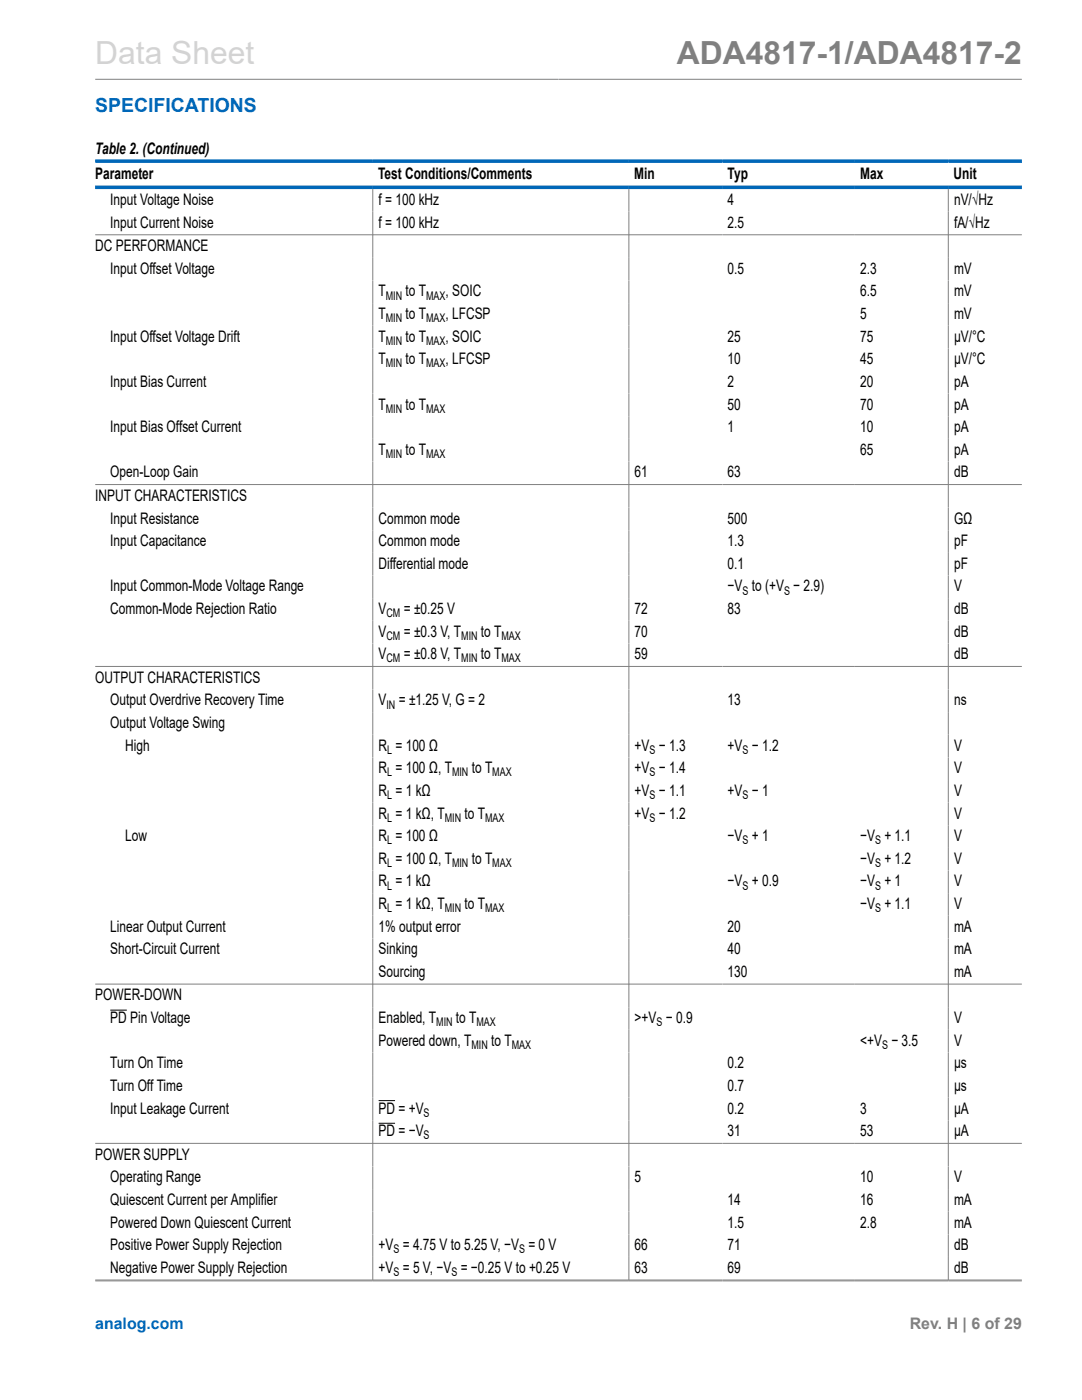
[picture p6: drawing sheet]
<svg xmlns="http://www.w3.org/2000/svg" width="216mm" height="279mm" viewBox="0 0 216 279" stroke-linecap="round" stroke-linejoin="round" font-family="sans-serif">
<defs><g id="words">
<text font-size="6.3" fill="#d3d3d3" x="19" y="12.7">Data Sheet</text>
<text font-size="6.3" fill="#808080" x="135.1" y="12.7">ADA4817-1/ADA4817-2</text>
<text font-size="3.9" fill="#0067b8" x="19" y="22.3">SPECIFICATIONS</text>
<g font-size="3.2">
<text x="19" y="30.8">Table 2. (Continued)</text>
<text x="19" y="35.7">Parameter</text>
<text x="75.4" y="35.7">Test Conditions/Comments</text>
<text x="126.5" y="35.7">Min</text>
<text x="145.2" y="35.7">Typ</text>
<text x="171.6" y="35.7">Max</text>
<text x="190.3" y="35.7">Unit</text>
<text x="22" y="40.9">Input Voltage Noise</text>
<text x="75.5" y="40.9">f = 100 kHz</text>
<text x="145.2" y="40.9">4</text>
<text x="190.4" y="40.9">nV/√Hz</text>
<text x="22" y="45.4">Input Current Noise</text>
<text x="75.5" y="45.4">f = 100 kHz</text>
<text x="145.2" y="45.4">2.5</text>
<text x="190.4" y="45.4">fA/√Hz</text>
<text x="19" y="50.1">DC PERFORMANCE</text>
<text x="22" y="54.6">Input Offset Voltage</text>
<text x="75.5" y="59.1">T</text>
<text x="80.9" y="59.1">to T</text>
<text x="88.9" y="59.1">, SOIC</text>
<text x="145.2" y="54.6">0.5</text>
<text x="171.6" y="54.6">2.3</text>
<text x="171.6" y="59.1">6.5</text>
<text x="190.4" y="54.6">mV</text>
<text x="190.4" y="59.1">mV</text>
<text x="75.5" y="63.7">T</text>
<text x="80.9" y="63.7">to T</text>
<text x="88.9" y="63.7">, LFCSP</text>
<text x="171.6" y="63.7">5</text>
<text x="190.4" y="63.7">mV</text>
<text x="22" y="68.2">Input Offset Voltage Drift</text>
<text x="75.5" y="68.2">T</text>
<text x="80.9" y="68.2">to T</text>
<text x="88.9" y="68.2">, SOIC</text>
<text x="145.2" y="68.2">25</text>
<text x="171.6" y="68.2">75</text>
<text x="190.4" y="68.2">µV/°C</text>
<text x="22" y="77.2">Input Bias Current</text>
<text x="75.5" y="72.7">T</text>
<text x="80.9" y="72.7">to T</text>
<text x="88.9" y="72.7">, LFCSP</text>
<text x="145.2" y="72.7">10</text>
<text x="145.2" y="77.2">2</text>
<text x="171.6" y="72.7">45</text>
<text x="171.6" y="77.2">20</text>
<text x="190.4" y="72.7">µV/°C</text>
<text x="190.4" y="77.2">pA</text>
<text x="75.5" y="81.7">T</text>
<text x="80.9" y="81.7">to T</text>
<text x="145.2" y="81.7">50</text>
<text x="171.6" y="81.7">70</text>
<text x="190.4" y="81.7">pA</text>
<text x="22" y="86.2">Input Bias Offset Current</text>
<text x="145.2" y="86.2">1</text>
<text x="171.6" y="86.2">10</text>
<text x="190.4" y="86.2">pA</text>
<text x="22" y="95.3">Open-Loop Gain</text>
<text x="75.5" y="90.8">T</text>
<text x="80.9" y="90.8">to T</text>
<text x="126.6" y="95.3">61</text>
<text x="145.2" y="95.3">63</text>
<text x="171.6" y="90.8">65</text>
<text x="190.4" y="90.8">pA</text>
<text x="190.4" y="95.3">dB</text>
<text x="19" y="100">INPUT CHARACTERISTICS</text>
<text x="22" y="104.5">Input Resistance</text>
<text x="75.5" y="104.5">Common mode</text>
<text x="145.2" y="104.5">500</text>
<text x="190.4" y="104.5">GΩ</text>
<text x="22" y="109">Input Capacitance</text>
<text x="75.5" y="109">Common mode</text>
<text x="75.5" y="113.5">Differential mode</text>
<text x="145.2" y="109">1.3</text>
<text x="145.2" y="113.5">0.1</text>
<text x="190.4" y="109">pF</text>
<text x="190.4" y="113.5">pF</text>
<text x="22" y="118">Input Common-Mode Voltage Range</text>
<text x="145.2" y="118">−V to (+V − 2.9)</text>
<text x="190.4" y="118">V</text>
<text x="22" y="122.5">Common-Mode Rejection Ratio</text>
<text x="75.5" y="122.5">V</text>
<text x="80.6" y="122.5">= ±0.25 V</text>
<text x="126.6" y="122.5">72</text>
<text x="145.2" y="122.5">83</text>
<text x="190.4" y="122.5">dB</text>
<text x="75.5" y="127.1">V</text>
<text x="75.5" y="131.6">V</text>
<text x="80.6" y="127.1">= ±0.3 V, T</text>
<text x="80.6" y="131.6">= ±0.8 V, T</text>
<text x="96" y="127.1">to T</text>
<text x="96" y="131.6">to T</text>
<text x="126.6" y="127.1">70</text>
<text x="126.6" y="131.6">59</text>
<text x="190.4" y="127.1">dB</text>
<text x="190.4" y="131.6">dB</text>
<text x="19" y="136.3">OUTPUT CHARACTERISTICS</text>
<text x="22" y="140.8">Output Overdrive Recovery Time</text>
<text x="75.5" y="140.8">V</text>
<text x="79.6" y="140.8">= ±1.25 V, G = 2</text>
<text x="145.2" y="140.8">13</text>
<text x="190.4" y="140.8">ns</text>
<text x="22" y="145.3">Output Voltage Swing</text>
<text x="25" y="149.8">High</text>
<text x="75.5" y="149.8">R = 100 Ω</text>
<text x="126.6" y="149.8">+V − 1.3</text>
<text x="145.2" y="149.8">+V − 1.2</text>
<text x="190.4" y="149.8">V</text>
<text x="75.5" y="154.3">R = 100 Ω, T</text>
<text x="94.1" y="154.3">to T</text>
<text x="126.6" y="154.3">+V − 1.4</text>
<text x="190.4" y="154.3">V</text>
<text x="75.5" y="158.8">R = 1 kΩ</text>
<text x="126.6" y="158.8">+V − 1.1</text>
<text x="145.2" y="158.8">+V − 1</text>
<text x="190.4" y="158.8">V</text>
<text x="25" y="167.9">Low</text>
<text x="75.5" y="163.4">R = 1 kΩ, T</text>
<text x="75.5" y="167.9">R = 100 Ω</text>
<text x="92.7" y="163.4">to T</text>
<text x="126.6" y="163.4">+V − 1.2</text>
<text x="145.2" y="167.9">−V + 1</text>
<text x="171.6" y="167.9">−V + 1.1</text>
<text x="190.4" y="163.4">V</text>
<text x="190.4" y="167.9">V</text>
<text x="75.5" y="172.4">R = 100 Ω, T</text>
<text x="94.1" y="172.4">to T</text>
<text x="171.6" y="172.4">−V + 1.2</text>
<text x="190.4" y="172.4">V</text>
<text x="75.5" y="176.9">R = 1 kΩ</text>
<text x="145.2" y="176.9">−V + 0.9</text>
<text x="171.6" y="176.9">−V + 1</text>
<text x="190.4" y="176.9">V</text>
<text x="22" y="185.9">Linear Output Current</text>
<text x="75.5" y="185.9">1% output error</text>
<text x="75.5" y="181.4">R = 1 kΩ, T</text>
<text x="92.7" y="181.4">to T</text>
<text x="145.2" y="185.9">20</text>
<text x="171.6" y="181.4">−V + 1.1</text>
<text x="190.4" y="181.4">V</text>
<text x="190.4" y="185.9">mA</text>
<text x="22" y="190.5">Short-Circuit Current</text>
<text x="75.5" y="190.5">Sinking</text>
<text x="145.2" y="190.5">40</text>
<text x="190.4" y="190.5">mA</text>
<text x="75.5" y="195">Sourcing</text>
<text x="145.2" y="195">130</text>
<text x="190.4" y="195">mA</text>
<text x="19" y="199.7">POWER-DOWN</text>
<text x="22" y="204.2">PD Pin Voltage</text>
<text x="75.5" y="204.2">Enabled, T</text>
<text x="75.5" y="208.7">Powered down, T</text>
<text x="91" y="204.2">to T</text>
<text x="98" y="208.7">to T</text>
<text x="126.6" y="204.2">&gt;+V − 0.9</text>
<text x="171.6" y="208.7">&lt;+V − 3.5</text>
<text x="190.4" y="204.2">V</text>
<text x="190.4" y="208.7">V</text>
<text x="22" y="213.2">Turn On Time</text>
<text x="145.2" y="213.2">0.2</text>
<text x="190.4" y="213.2">µs</text>
<text x="22" y="217.7">Turn Off Time</text>
<text x="145.2" y="217.7">0.7</text>
<text x="190.4" y="217.7">µs</text>
<text x="22" y="222.2">Input Leakage Current</text>
<text x="75.5" y="226.8">PD = −V</text>
<text x="75.5" y="222.2">PD = +V</text>
<text x="145.2" y="226.8">31</text>
<text x="145.2" y="222.2">0.2</text>
<text x="171.6" y="226.8">53</text>
<text x="171.6" y="222.2">3</text>
<text x="190.4" y="226.8">µA</text>
<text x="190.4" y="222.2">µA</text>
<text x="19" y="231.4">POWER SUPPLY</text>
<text x="22" y="236">Operating Range</text>
<text x="126.6" y="236">5</text>
<text x="171.6" y="236">10</text>
<text x="190.4" y="236">V</text>
<text x="22" y="240.5">Quiescent Current per Amplifier</text>
<text x="22" y="245">Powered Down Quiescent Current</text>
<text x="145.2" y="240.5">14</text>
<text x="145.2" y="245">1.5</text>
<text x="171.6" y="240.5">16</text>
<text x="171.6" y="245">2.8</text>
<text x="190.4" y="240.5">mA</text>
<text x="190.4" y="245">mA</text>
<text x="22" y="249.5">Positive Power Supply Rejection</text>
<text x="75.5" y="249.5">+V = 4.75 V to 5.25 V, −V = 0 V</text>
<text x="126.6" y="249.5">66</text>
<text x="145.2" y="249.5">71</text>
<text x="190.4" y="249.5">dB</text>
<text x="22" y="254">Negative Power Supply Rejection</text>
<text x="75.5" y="254">+V = 5 V, −V = −0.25 V to +0.25 V</text>
<text x="126.6" y="254">63</text>
<text x="145.2" y="254">69</text>
<text x="190.4" y="254">dB</text>
</g>
<text font-size="3.2" fill="#0067b8" x="19" y="265.3">analog.com</text>
<text font-size="3.2" fill="#808080" x="181.5" y="265.3">Rev. H | 6 of 29</text>
<g font-size="2.4">
<text x="77" y="59.8">MIN</text>
<text x="85" y="59.8">MAX</text>
<text x="77" y="64.3">MIN</text>
<text x="85" y="64.3">MAX</text>
<text x="77" y="68.8">MIN</text>
<text x="85" y="68.8">MAX</text>
<text x="77" y="73.3">MIN</text>
<text x="85" y="73.3">MAX</text>
<text x="77" y="82.4">MIN</text>
<text x="85" y="82.4">MAX</text>
<text x="77" y="91.4">MIN</text>
<text x="85" y="91.4">MAX</text>
<text x="148.2" y="118.7">S</text>
<text x="156.4" y="118.7">S</text>
<text x="77.1" y="123.2">CM</text>
<text x="77.1" y="127.7">CM</text>
<text x="92" y="127.7">MIN</text>
<text x="100.1" y="127.7">MAX</text>
<text x="77.1" y="132.2">CM</text>
<text x="92" y="132.2">MIN</text>
<text x="100.1" y="132.2">MAX</text>
<text x="77.1" y="141.4">IN</text>
<text x="77.2" y="150.4">L</text>
<text x="77.2" y="155">L</text>
<text x="90.2" y="155">MIN</text>
<text x="98.2" y="155">MAX</text>
<text x="129.6" y="150.4">S</text>
<text x="129.6" y="155">S</text>
<text x="148.2" y="150.4">S</text>
<text x="77.2" y="159.5">L</text>
<text x="129.6" y="159.5">S</text>
<text x="148.2" y="159.5">S</text>
<text x="77.2" y="164">L</text>
<text x="88.7" y="164">MIN</text>
<text x="96.8" y="164">MAX</text>
<text x="129.6" y="164">S</text>
<text x="77.2" y="173">L</text>
<text x="77.2" y="168.5">L</text>
<text x="90.2" y="173">MIN</text>
<text x="98.2" y="173">MAX</text>
<text x="148.2" y="168.5">S</text>
<text x="174.6" y="168.5">S</text>
<text x="174.6" y="173">S</text>
<text x="77.2" y="177.5">L</text>
<text x="148.2" y="177.5">S</text>
<text x="174.6" y="177.5">S</text>
<text x="77.2" y="182.1">L</text>
<text x="88.7" y="182.1">MIN</text>
<text x="96.8" y="182.1">MAX</text>
<text x="174.6" y="182.1">S</text>
<text x="87" y="204.8">MIN</text>
<text x="94.1" y="209.3">MIN</text>
<text x="95.1" y="204.8">MAX</text>
<text x="102.1" y="209.3">MAX</text>
<text x="131" y="204.8">S</text>
<text x="176" y="209.3">S</text>
<text x="84.5" y="222.9">S</text>
<text x="84.5" y="227.4">S</text>
<text x="78.5" y="250.1">S</text>
<text x="103.6" y="250.1">S</text>
<text x="78.5" y="254.7">S</text>
<text x="90.1" y="254.7">S</text>
</g>
</g></defs>
<path d="M19 15.8h184.9M74.4 37.7v217.8M125.5 37.7v217.8M189.2 37.7v217.8M19 46.9h184.9M19 96.7h184.9M19 133h184.9M19 196.4h184.9M19 228.2h184.9M19 255.5h184.9M19 255.6h184.9" fill="none" stroke="#808080" stroke-width=".2"/>
<path d="M22 201.6h3.3M75.5 219.7h3.3M75.5 224.2h3.3" fill="none" stroke="#000" stroke-width=".2"/>
<path d="M19 32.2h184.9M19 37.4h184.9" fill="none" stroke="#0067b8" stroke-width=".71"/>
<use href="#words"/>
</svg>
